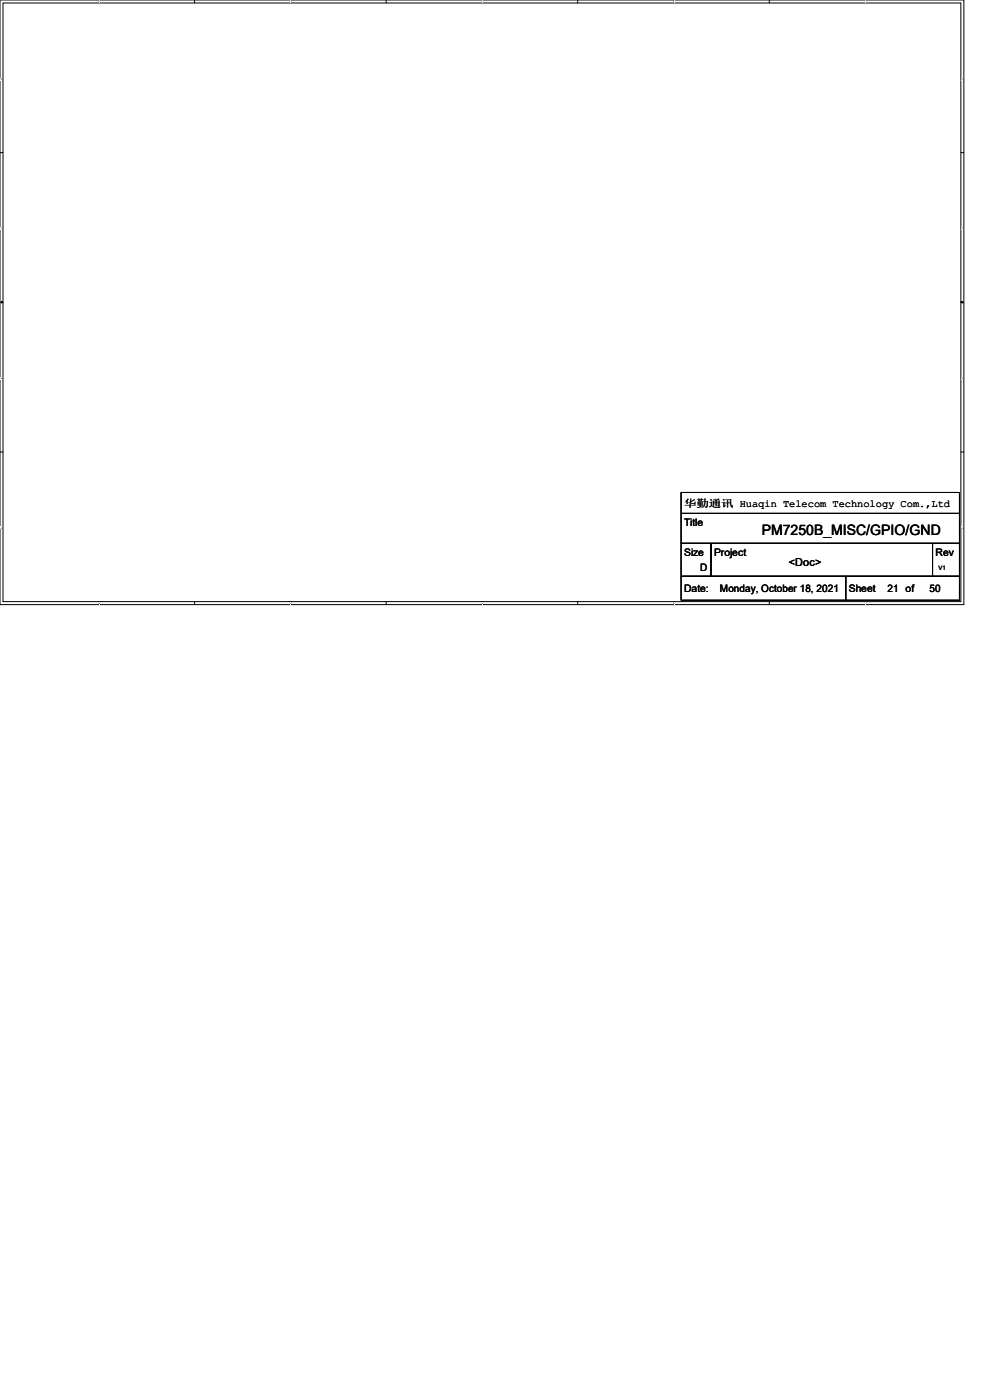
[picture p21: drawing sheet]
<svg xmlns="http://www.w3.org/2000/svg" width="210mm" height="297mm" viewBox="0 0 210 297" stroke-linecap="round" stroke-linejoin="round" font-family="sans-serif">
<defs><g id="words">
<text font-size="3" x="161.6" y="113.6">PM7250B_MISC/GPIO/GND</text>
<text font-size="2.3" x="167.3" y="120">&lt;Doc&gt;</text>
<g font-size="2.2">
<text x="145.1" y="107.6">华勤通讯 Huaqin Telecom Technology Com.,Ltd</text>
<text x="145.1" y="111.6">Title</text>
<text x="145.1" y="117.9">Size</text>
<text x="151.5" y="117.9">Project</text>
<text x="198.4" y="117.9">Rev</text>
<text x="145.1" y="125.6">Date:</text>
<text x="148.5" y="121.1">D</text>
<text x="152.7" y="125.6">Monday, October 18, 2021</text>
<text x="180" y="125.6">Sheet</text>
<text x="188.3" y="125.6">21 of</text>
<text x="197.2" y="125.6">50</text>
</g>
<text font-size="1.3" x="199.1" y="120.9">V1</text>
<g font-size=".5">
<text x="21" y=".5">5</text>
<text x="61.6" y=".5">4</text>
<text x="102.2" y=".5">3</text>
<text x="142.9" y=".5">2</text>
<text x="183.5" y=".5">1</text>
<text x=".2" y="16.9">D</text>
<text x="204" y="16.9">D</text>
<text x=".2" y="48.6">C</text>
<text x="204" y="48.6">C</text>
<text x=".2" y="80.4">B</text>
<text x="204" y="80.4">B</text>
<text x=".2" y="112.1">A</text>
<text x="204" y="112.1">A</text>
<text x="21" y="128.1">5</text>
<text x="61.6" y="128.1">4</text>
<text x="102.2" y="128.1">3</text>
<text x="142.9" y="128.1">2</text>
<text x="183.5" y="128.1">1</text>
</g>
</g></defs>
<path d="M0 0h204.5v128.3h-204.5zM.6 .6h203.2v127h-203.2z" fill="none" stroke="#000" stroke-width=".21"/>
<g fill="#fff">
<path d="M21 .1h.2v.5h-.2z"/>
<path d="M21 127.7h.2v.5h-.2z"/>
</g>
<path d="M41.3 0v.6M41.3 127.6v.7" fill="none" stroke="#000" stroke-width=".21"/>
<g fill="#fff">
<path d="M61.6 .1h.2v.5h-.2z"/>
<path d="M61.6 127.7h.2v.5h-.2z"/>
</g>
<path d="M81.9 0v.6M81.9 127.6v.7" fill="none" stroke="#000" stroke-width=".21"/>
<g fill="#fff">
<path d="M102.2 .1h.2v.5h-.2z"/>
<path d="M102.2 127.7h.2v.5h-.2z"/>
</g>
<path d="M122.6 0v.6M122.6 127.6v.7" fill="none" stroke="#000" stroke-width=".21"/>
<g fill="#fff">
<path d="M142.9 .1h.2v.5h-.2z"/>
<path d="M142.9 127.7h.2v.5h-.2z"/>
</g>
<path d="M163.2 0v.6M163.2 127.6v.7" fill="none" stroke="#000" stroke-width=".21"/>
<g fill="#fff">
<path d="M183.5 .1h.2v.5h-.2z"/>
<path d="M183.5 127.7h.2v.5h-.2z"/>
<path d="M.2 16.5h.3v.5h-.3z"/>
<path d="M204 16.5h.3v.5h-.3z"/>
<path d="M.2 48.3h.3v.5h-.3z"/>
<path d="M204 48.3h.3v.5h-.3z"/>
</g>
<path d="M0 32.4h.6M203.8 32.4h.7" fill="none" stroke="#000" stroke-width=".21"/>
<g fill="#fff">
<path d="M.2 80h.2v.5h-.2z"/>
<path d="M204 80h.3v.5h-.3z"/>
</g>
<path d="M0 64.1h.6M203.8 64.1h.7" fill="none" stroke="#000" stroke-width=".21"/>
<path d="M.3 63.9l.3 .2-.3 .2zM203.8 64.1l.3-.2v.4z" fill="#000" stroke="#000" stroke-width=".21"/>
<g fill="#fff">
<path d="M.2 111.8h.3v.5h-.3z"/>
<path d="M204 111.8h.3v.5h-.3z"/>
</g>
<path d="M0 95.9h.6M203.8 95.9h.7M144.5 108.9h59v6.4h-59zM144.5 104.5h59v4.4h-59zM144.5 115.3h6.3v7h-6.3zM150.8 115.3h47v7h-47zM197.8 115.3h5.7v7h-5.7zM144.5 122.3h34.9v5h-34.9zM179.4 122.3h24.1v5h-24.1z" fill="none" stroke="#000" stroke-width=".21"/>
<use href="#words"/>
</svg>
